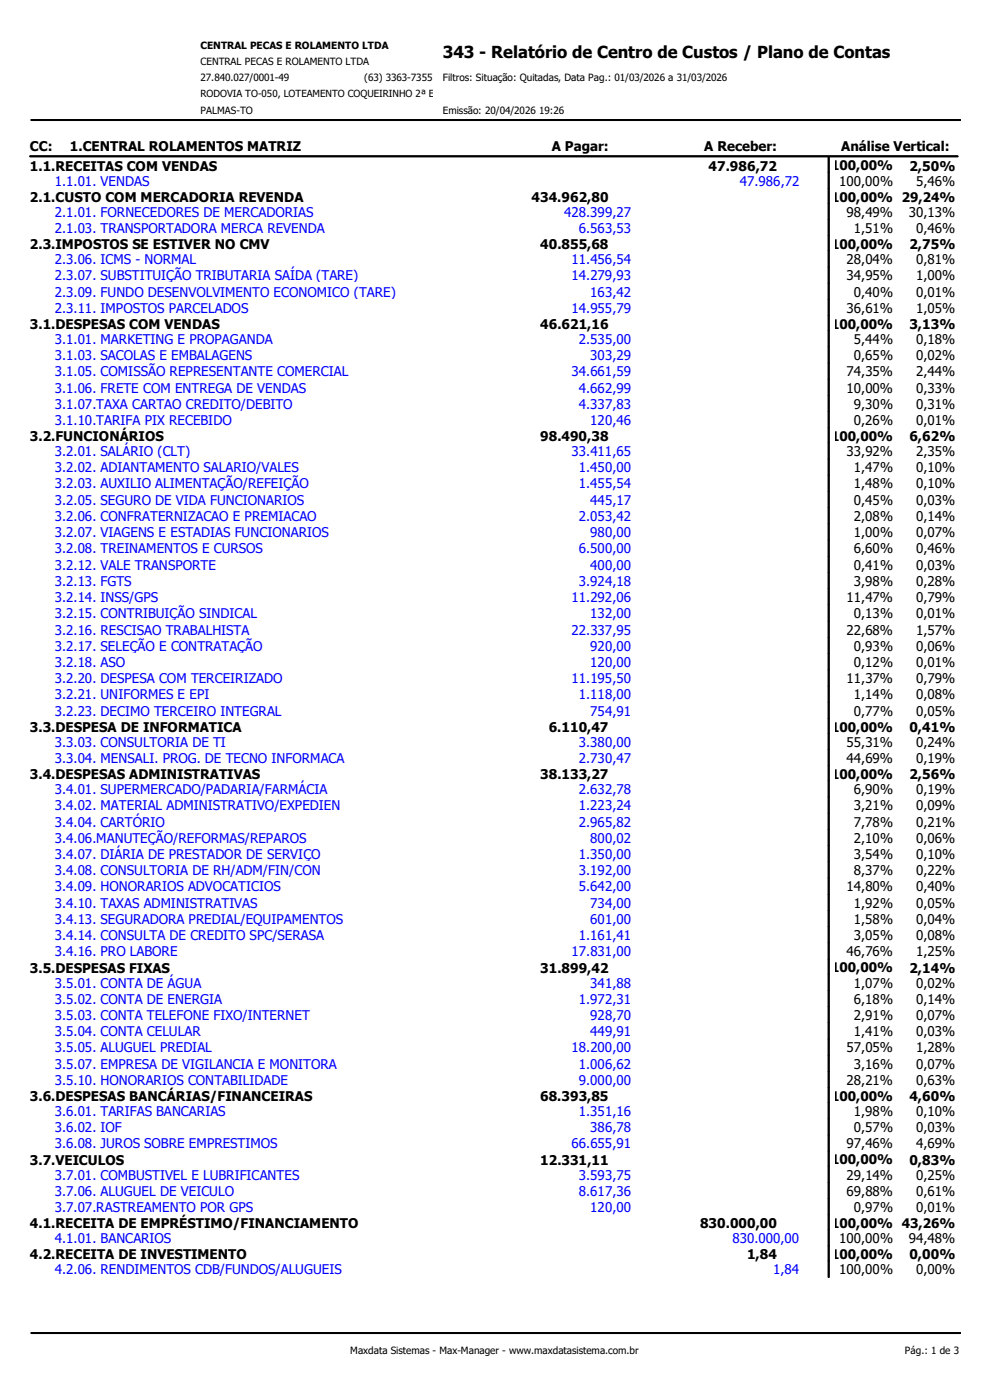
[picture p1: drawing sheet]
<svg xmlns="http://www.w3.org/2000/svg" width="210mm" height="297mm" viewBox="0 0 210 297" stroke-linecap="round" stroke-linejoin="round" font-family="sans-serif">
<defs><g id="words">
<text font-size="3.5" x="93.9" y="12.2">343 - Relatório de Centro de Custos / Plano de Contas</text>
<g font-size="2.8">
<text x="6.3" y="32">CC:</text>
<text x="14.8" y="32">1.CENTRAL ROLAMENTOS MATRIZ</text>
<text x="117.1" y="32">A Pagar:</text>
<text x="149.4" y="32">A Receber:</text>
<text x="178.4" y="32">Análise Vertical:</text>
<text x="6.3" y="36.2">1.1.RECEITAS COM VENDAS</text>
<text x="150.3" y="36.2">47.986,72</text>
<text x="176.3" y="36.2">100,00%</text>
<text x="178" y="39.4">100,00%</text>
<text x="192.9" y="36.2">2,50%</text>
<text x="194.4" y="39.4">5,46%</text>
<text x="6.3" y="42.8">2.1.CUSTO COM MERCADORIA REVENDA</text>
<text x="112.8" y="42.8">434.962,80</text>
<text x="176.3" y="42.8">100,00% 29,24%</text>
<text x="179.6" y="46">98,49%</text>
<text x="192.8" y="46">30,13%</text>
<text x="6.3" y="52.8">2.3.IMPOSTOS SE ESTIVER NO CMV</text>
<text x="114.6" y="52.8">40.855,68</text>
<text x="176.3" y="52.8">100,00%</text>
<text x="181.1" y="49.4">1,51%</text>
<text x="192.9" y="52.8">2,75%</text>
<text x="194.4" y="49.4">0,46%</text>
<text x="179.6" y="56">28,04%</text>
<text x="179.6" y="59.5">34,95%</text>
<text x="194.4" y="56">0,81%</text>
<text x="194.4" y="59.5">1,00%</text>
<text x="181.1" y="62.9">0,40%</text>
<text x="194.4" y="62.9">0,01%</text>
<text x="6.3" y="69.8">3.1.DESPESAS COM VENDAS</text>
<text x="114.6" y="69.8">46.621,16</text>
<text x="176.3" y="69.7">100,00%</text>
<text x="179.6" y="66.3">36,61%</text>
<text x="192.9" y="69.8">3,13%</text>
<text x="194.4" y="66.3">1,05%</text>
<text x="181.1" y="72.9">5,44%</text>
<text x="181.1" y="76.4">0,65%</text>
<text x="194.4" y="72.9">0,18%</text>
<text x="194.4" y="76.4">0,02%</text>
<text x="179.6" y="79.8">74,35%</text>
<text x="179.6" y="83.3">10,00%</text>
<text x="194.4" y="79.8">2,44%</text>
<text x="194.4" y="83.3">0,33%</text>
<text x="181.1" y="86.7">9,30%</text>
<text x="194.4" y="86.7">0,31%</text>
<text x="6.3" y="93.6">3.2.FUNCIONÁRIOS</text>
<text x="114.6" y="93.6">98.490,38</text>
<text x="176.3" y="93.6">100,00%</text>
<text x="181.1" y="90.2">0,26%</text>
<text x="192.9" y="93.6">6,62%</text>
<text x="194.4" y="90.2">0,01%</text>
<text x="179.6" y="96.8">33,92%</text>
<text x="181.1" y="100.2">1,47%</text>
<text x="194.4" y="96.8">2,35%</text>
<text x="194.4" y="100.2">0,10%</text>
<text x="181.1" y="103.6">1,48%</text>
<text x="181.1" y="107.1">0,45%</text>
<text x="194.4" y="103.6">0,10%</text>
<text x="194.4" y="107.1">0,03%</text>
<text x="181.1" y="110.5">2,08%</text>
<text x="181.1" y="114">1,00%</text>
<text x="194.4" y="110.5">0,14%</text>
<text x="194.4" y="114">0,07%</text>
<text x="181.1" y="117.4">6,60%</text>
<text x="194.4" y="117.4">0,46%</text>
<text x="181.1" y="120.9">0,41%</text>
<text x="181.1" y="124.3">3,98%</text>
<text x="194.4" y="120.9">0,03%</text>
<text x="194.4" y="124.3">0,28%</text>
<text x="179.6" y="127.7">11,47%</text>
<text x="181.1" y="131.1">0,13%</text>
<text x="194.4" y="127.7">0,79%</text>
<text x="194.4" y="131.1">0,01%</text>
<text x="179.6" y="134.6">22,68%</text>
<text x="194.4" y="134.6">1,57%</text>
<text x="181.1" y="138">0,93%</text>
<text x="181.1" y="141.5">0,12%</text>
<text x="194.4" y="138">0,06%</text>
<text x="194.4" y="141.5">0,01%</text>
<text x="179.6" y="144.9">11,37%</text>
<text x="181.1" y="148.4">1,14%</text>
<text x="194.4" y="144.9">0,79%</text>
<text x="194.4" y="148.4">0,08%</text>
<text x="6.3" y="155.2">3.3.DESPESA DE INFORMATICA</text>
<text x="116.4" y="155.2">6.110,47</text>
<text x="176.3" y="155.2">100,00%</text>
<text x="181.1" y="151.8">0,77%</text>
<text x="192.9" y="155.2">0,41%</text>
<text x="194.4" y="151.8">0,05%</text>
<text x="179.6" y="158.4">55,31%</text>
<text x="179.6" y="161.9">44,69%</text>
<text x="194.4" y="158.4">0,24%</text>
<text x="194.4" y="161.9">0,19%</text>
<text x="6.3" y="165.3">3.4.DESPESAS ADMINISTRATIVAS</text>
<text x="114.6" y="165.3">38.133,27</text>
<text x="176.3" y="165.3">100,00%</text>
<text x="192.9" y="165.3">2,56%</text>
<text x="181.1" y="168.5">6,90%</text>
<text x="181.1" y="171.9">3,21%</text>
<text x="194.4" y="168.5">0,19%</text>
<text x="194.4" y="171.9">0,09%</text>
<text x="181.1" y="175.3">7,78%</text>
<text x="181.1" y="178.8">2,10%</text>
<text x="194.4" y="175.3">0,21%</text>
<text x="194.4" y="178.8">0,06%</text>
<text x="181.1" y="182.2">3,54%</text>
<text x="181.1" y="185.7">8,37%</text>
<text x="194.4" y="182.2">0,10%</text>
<text x="194.4" y="185.7">0,22%</text>
<text x="179.6" y="189.1">14,80%</text>
<text x="194.4" y="189.1">0,40%</text>
<text x="181.1" y="192.6">1,92%</text>
<text x="181.1" y="196">1,58%</text>
<text x="194.4" y="192.6">0,05%</text>
<text x="194.4" y="196">0,04%</text>
<text x="179.6" y="202.9">46,76%</text>
<text x="181.1" y="199.4">3,05%</text>
<text x="194.4" y="199.4">0,08%</text>
<text x="194.4" y="202.9">1,25%</text>
<text x="6.3" y="206.3">3.5.DESPESAS FIXAS</text>
<text x="114.6" y="206.3">31.899,42</text>
<text x="176.3" y="206.3">100,00%</text>
<text x="181.1" y="209.5">1,07%</text>
<text x="192.9" y="206.3">2,14%</text>
<text x="194.4" y="209.5">0,02%</text>
<text x="181.1" y="212.9">6,18%</text>
<text x="194.4" y="212.9">0,14%</text>
<text x="181.1" y="216.4">2,91%</text>
<text x="181.1" y="219.8">1,41%</text>
<text x="194.4" y="216.4">0,07%</text>
<text x="194.4" y="219.8">0,03%</text>
<text x="179.6" y="223.3">57,05%</text>
<text x="181.1" y="226.7">3,16%</text>
<text x="194.4" y="223.3">1,28%</text>
<text x="194.4" y="226.7">0,07%</text>
<text x="6.3" y="233.6">3.6.DESPESAS BANCÁRIAS/FINANCEIRAS</text>
<text x="114.6" y="233.6">68.393,85</text>
<text x="176.3" y="233.5">100,00%</text>
<text x="179.6" y="230.1">28,21%</text>
<text x="192.9" y="233.6">4,60%</text>
<text x="194.4" y="230.1">0,63%</text>
<text x="181.1" y="236.7">1,98%</text>
<text x="194.4" y="236.7">0,10%</text>
<text x="179.6" y="243.6">97,46%</text>
<text x="181.1" y="240.2">0,57%</text>
<text x="194.4" y="240.2">0,03%</text>
<text x="194.4" y="243.6">4,69%</text>
<text x="6.3" y="247.1">3.7.VEICULOS</text>
<text x="114.6" y="247.1">12.331,11</text>
<text x="176.3" y="247">100,00%</text>
<text x="179.6" y="250.2">29,14%</text>
<text x="192.9" y="247.1">0,83%</text>
<text x="194.4" y="250.2">0,25%</text>
<text x="179.6" y="253.7">69,88%</text>
<text x="181.1" y="257.1">0,97%</text>
<text x="194.4" y="253.7">0,61%</text>
<text x="194.4" y="257.1">0,01%</text>
<text x="6.3" y="260.6">4.1.RECEITA DE EMPRÉSTIMO/FINANCIAMENTO</text>
<text x="148.5" y="260.6">830.000,00</text>
<text x="176.3" y="260.5">100,00% 43,26%</text>
<text x="178" y="263.7">100,00%</text>
<text x="192.8" y="263.7">94,48%</text>
<text x="6.3" y="267.2">4.2.RECEITA DE INVESTIMENTO</text>
<text x="158.5" y="267.2">1,84</text>
<text x="176.3" y="267.1">100,00%</text>
<text x="192.9" y="267.2">0,00%</text>
<text x="178" y="270.3">100,00%</text>
<text x="194.4" y="270.3">0,00%</text>
</g>
<g font-size="2.8" fill="#00f">
<text x="11.6" y="39.4">1.1.01. VENDAS</text>
<text x="156.9" y="39.4">47.986,72</text>
<text x="11.6" y="46">2.1.01. FORNECEDORES DE MERCADORIAS</text>
<text x="119.7" y="46">428.399,27</text>
<text x="11.6" y="49.4">2.1.03. TRANSPORTADORA MERCA REVENDA</text>
<text x="122.8" y="49.4">6.563,53</text>
<text x="11.6" y="56">2.3.06. ICMS - NORMAL</text>
<text x="11.6" y="59.5">2.3.07. SUBSTITUIÇÃO TRIBUTARIA SAÍDA (TARE)</text>
<text x="121.2" y="56">11.456,54</text>
<text x="121.2" y="59.5">14.279,93</text>
<text x="11.6" y="62.9">2.3.09. FUNDO DESENVOLVIMENTO ECONOMICO (TARE)</text>
<text x="125.2" y="62.9">163,42</text>
<text x="11.6" y="66.3">2.3.11. IMPOSTOS PARCELADOS</text>
<text x="121.2" y="66.3">14.955,79</text>
<text x="11.6" y="72.9">3.1.01. MARKETING E PROPAGANDA</text>
<text x="11.6" y="76.4">3.1.03. SACOLAS E EMBALAGENS</text>
<text x="122.8" y="72.9">2.535,00</text>
<text x="125.2" y="76.4">303,29</text>
<text x="11.6" y="79.8">3.1.05. COMISSÃO REPRESENTANTE COMERCIAL</text>
<text x="11.6" y="83.3">3.1.06. FRETE COM ENTREGA DE VENDAS</text>
<text x="121.2" y="79.8">34.661,59</text>
<text x="122.8" y="83.3">4.662,99</text>
<text x="11.6" y="86.7">3.1.07.TAXA CARTAO CREDITO/DEBITO</text>
<text x="122.8" y="86.7">4.337,83</text>
<text x="11.6" y="90.2">3.1.10.TARIFA PIX RECEBIDO</text>
<text x="125.2" y="90.2">120,46</text>
<text x="11.6" y="96.8">3.2.01. SALÁRIO (CLT)</text>
<text x="11.6" y="100.2">3.2.02. ADIANTAMENTO SALARIO/VALES</text>
<text x="121.2" y="96.8">33.411,65</text>
<text x="122.8" y="100.2">1.450,00</text>
<text x="11.6" y="103.6">3.2.03. AUXILIO ALIMENTAÇÃO/REFEIÇÃO</text>
<text x="11.6" y="107.1">3.2.05. SEGURO DE VIDA FUNCIONARIOS</text>
<text x="122.8" y="103.6">1.455,54</text>
<text x="125.2" y="107.1">445,17</text>
<text x="11.6" y="110.5">3.2.06. CONFRATERNIZACAO E PREMIACAO</text>
<text x="11.6" y="114">3.2.07. VIAGENS E ESTADIAS FUNCIONARIOS</text>
<text x="122.8" y="110.5">2.053,42</text>
<text x="125.2" y="114">980,00</text>
<text x="11.6" y="117.4">3.2.08. TREINAMENTOS E CURSOS</text>
<text x="122.8" y="117.4">6.500,00</text>
<text x="11.6" y="120.9">3.2.12. VALE TRANSPORTE</text>
<text x="11.6" y="124.3">3.2.13. FGTS</text>
<text x="122.8" y="124.3">3.924,18</text>
<text x="125.2" y="120.9">400,00</text>
<text x="11.6" y="127.7">3.2.14. INSS/GPS</text>
<text x="11.6" y="131.1">3.2.15. CONTRIBUIÇÃO SINDICAL</text>
<text x="121.2" y="127.7">11.292,06</text>
<text x="125.2" y="131.1">132,00</text>
<text x="11.6" y="134.6">3.2.16. RESCISAO TRABALHISTA</text>
<text x="121.2" y="134.6">22.337,95</text>
<text x="11.6" y="138">3.2.17. SELEÇÃO E CONTRATAÇÃO</text>
<text x="11.6" y="141.5">3.2.18. ASO</text>
<text x="125.2" y="138">920,00</text>
<text x="125.2" y="141.5">120,00</text>
<text x="11.6" y="144.9">3.2.20. DESPESA COM TERCEIRIZADO</text>
<text x="11.6" y="148.4">3.2.21. UNIFORMES E EPI</text>
<text x="121.2" y="144.9">11.195,50</text>
<text x="122.8" y="148.4">1.118,00</text>
<text x="11.6" y="151.8">3.2.23. DECIMO TERCEIRO INTEGRAL</text>
<text x="125.2" y="151.8">754,91</text>
<text x="11.6" y="158.4">3.3.03. CONSULTORIA DE TI</text>
<text x="11.6" y="161.9">3.3.04. MENSALI. PROG. DE TECNO INFORMACA</text>
<text x="122.8" y="158.4">3.380,00</text>
<text x="122.8" y="161.9">2.730,47</text>
<text x="11.6" y="168.5">3.4.01. SUPERMERCADO/PADARIA/FARMÁCIA</text>
<text x="11.6" y="171.9">3.4.02. MATERIAL ADMINISTRATIVO/EXPEDIEN</text>
<text x="122.8" y="168.5">2.632,78</text>
<text x="122.8" y="171.9">1.223,24</text>
<text x="11.6" y="175.3">3.4.04. CARTÓRIO</text>
<text x="11.6" y="178.8">3.4.06.MANUTEÇÃO/REFORMAS/REPAROS</text>
<text x="122.8" y="175.3">2.965,82</text>
<text x="125.2" y="178.8">800,02</text>
<text x="11.6" y="182.2">3.4.07. DIÁRIA DE PRESTADOR DE SERVIÇO</text>
<text x="11.6" y="185.7">3.4.08. CONSULTORIA DE RH/ADM/FIN/CON</text>
<text x="122.8" y="182.2">1.350,00</text>
<text x="122.8" y="185.7">3.192,00</text>
<text x="11.6" y="189.1">3.4.09. HONORARIOS ADVOCATICIOS</text>
<text x="122.8" y="189.1">5.642,00</text>
<text x="11.6" y="192.6">3.4.10. TAXAS ADMINISTRATIVAS</text>
<text x="11.6" y="196">3.4.13. SEGURADORA PREDIAL/EQUIPAMENTOS</text>
<text x="125.2" y="192.6">734,00</text>
<text x="125.2" y="196">601,00</text>
<text x="11.6" y="199.4">3.4.14. CONSULTA DE CREDITO SPC/SERASA</text>
<text x="11.6" y="202.9">3.4.16. PRO LABORE</text>
<text x="121.2" y="202.9">17.831,00</text>
<text x="122.8" y="199.4">1.161,41</text>
<text x="11.6" y="209.5">3.5.01. CONTA DE ÁGUA</text>
<text x="125.2" y="209.5">341,88</text>
<text x="11.6" y="212.9">3.5.02. CONTA DE ENERGIA</text>
<text x="122.8" y="212.9">1.972,31</text>
<text x="11.6" y="216.4">3.5.03. CONTA TELEFONE FIXO/INTERNET</text>
<text x="11.6" y="219.8">3.5.04. CONTA CELULAR</text>
<text x="125.2" y="216.4">928,70</text>
<text x="125.2" y="219.8">449,91</text>
<text x="11.6" y="223.3">3.5.05. ALUGUEL PREDIAL</text>
<text x="11.6" y="226.7">3.5.07. EMPRESA DE VIGILANCIA E MONITORA</text>
<text x="121.2" y="223.3">18.200,00</text>
<text x="122.8" y="226.7">1.006,62</text>
<text x="11.6" y="230.1">3.5.10. HONORARIOS CONTABILIDADE</text>
<text x="122.8" y="230.1">9.000,00</text>
<text x="11.6" y="236.7">3.6.01. TARIFAS BANCARIAS</text>
<text x="122.8" y="236.7">1.351,16</text>
<text x="11.6" y="240.2">3.6.02. IOF</text>
<text x="11.6" y="243.6">3.6.08. JUROS SOBRE EMPRESTIMOS</text>
<text x="121.2" y="243.6">66.655,91</text>
<text x="125.2" y="240.2">386,78</text>
<text x="11.6" y="250.2">3.7.01. COMBUSTIVEL E LUBRIFICANTES</text>
<text x="122.8" y="250.2">3.593,75</text>
<text x="11.6" y="253.7">3.7.06. ALUGUEL DE VEICULO</text>
<text x="11.6" y="257.1">3.7.07.RASTREAMENTO POR GPS</text>
<text x="122.8" y="253.7">8.617,36</text>
<text x="125.2" y="257.1">120,00</text>
<text x="11.6" y="263.7">4.1.01. BANCARIOS</text>
<text x="155.4" y="263.7">830.000,00</text>
<text x="11.6" y="270.3">4.2.06. RENDIMENTOS CDB/FUNDOS/ALUGUEIS</text>
<text x="164" y="270.3">1,84</text>
</g>
<g font-size="2.1">
<text x="42.5" y="10.3">CENTRAL PECAS E ROLAMENTO LTDA</text>
<text x="42.5" y="13.8">CENTRAL PECAS E ROLAMENTO LTDA</text>
<text x="42.5" y="17.2">27.840.027/0001-49</text>
<text x="77.3" y="17.2">(63) 3363-7355</text>
<text x="93.9" y="17.2">Filtros: Situação: Quitadas, Data Pag.: 01/03/2026 a 31/03/2026</text>
<text x="42.5" y="20.6">RODOVIA TO-050, LOTEAMENTO COQUEIRINHO 2ª ETAPA, ZONA RURAL</text>
<text x="42.5" y="24.1">PALMAS-TO</text>
<text x="93.9" y="24.1">Emissão: 20/04/2026 19:26</text>
<text x="74.3" y="287.2">Maxdata Sistemas - Max-Manager - www.maxdatasistema.com.br</text>
<text x="192" y="287.2">Pág.: 1 de 3</text>
</g>
</g></defs>
<path d="M6.3 33.1h196.9M6.3 33.2h196.9M6.6 25.4h197.2M6.6 25.5h197.2M6.6 25.6h197.2M175.7 33.4v237.6M175.8 33.4v237.6M175.9 33.4v237.6M6.6 282.7h197.2M6.6 282.8h197.2M6.6 282.9h197.2" fill="none" stroke="#000" stroke-width=".21"/>
<use href="#words"/>
</svg>
